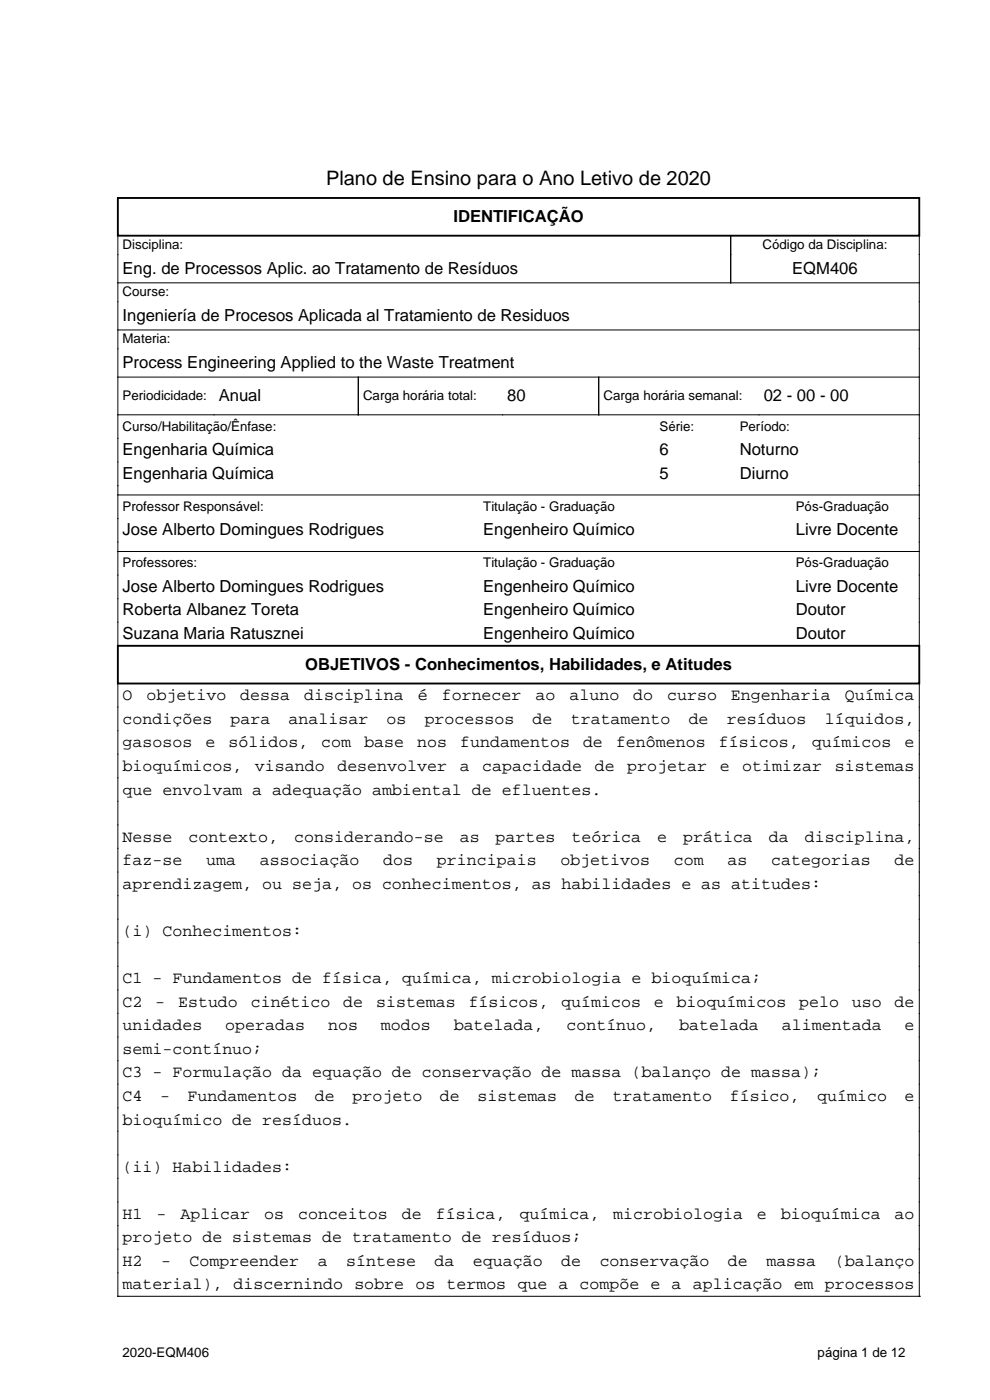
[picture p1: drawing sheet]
<svg xmlns="http://www.w3.org/2000/svg" width="210mm" height="297mm" viewBox="0 0 210 297" stroke-linecap="round" stroke-linejoin="round" font-family="sans-serif">
<defs><g id="words">
<text font-size="4.2" x="69.2" y="39.3">Plano de Ensino para o Ano Letivo de 2020</text>
<g font-size="3.5">
<text x="96.2" y="47.1">IDENTIFICAÇÃO</text>
<text x="26" y="58.1">Eng. de Processos Aplic. ao Tratamento de Resíduos</text>
<text x="168" y="58.1">EQM406</text>
<text x="26" y="68.1">Ingeniería de Procesos Aplicada al Tratamiento de Residuos</text>
<text x="26" y="78.1">Process Engineering Applied to the Waste Treatment</text>
<text x="46.4" y="85.1">Anual</text>
<text x="107.6" y="85.1">80</text>
<text x="162" y="85.1">02 - 00 - 00</text>
<text x="26" y="96.6">Engenharia Química</text>
<text x="26" y="101.6">Engenharia Química</text>
<text x="139.9" y="96.6">6</text>
<text x="139.9" y="101.6">5</text>
<text x="156.9" y="96.6">Noturno</text>
<text x="156.9" y="101.6">Diurno</text>
<text x="26" y="113.6">Jose Alberto Domingues Rodrigues</text>
<text x="102.5" y="113.6">Engenheiro Químico</text>
<text x="168.8" y="113.6">Livre Docente</text>
<text x="26" y="125.6">Jose Alberto Domingues Rodrigues</text>
<text x="102.5" y="125.6">Engenheiro Químico</text>
<text x="168.8" y="125.6">Livre Docente</text>
<text x="26" y="130.6">Roberta Albanez Toreta</text>
<text x="102.5" y="130.6">Engenheiro Químico</text>
<text x="168.8" y="130.6">Doutor</text>
<text x="26" y="135.6">Suzana Maria Ratusznei</text>
<text x="102.5" y="135.6">Engenheiro Químico</text>
<text x="168.8" y="135.6">Doutor</text>
<text x="64.7" y="142.1">OBJETIVOS - Conhecimentos, Habilidades, e Atitudes</text>
<text x="26" y="148.6">O</text>
<text x="31.1" y="148.6">objetivo</text>
<text x="51" y="148.6">dessa</text>
<text x="64.5" y="148.6">disciplina</text>
<text x="88.6" y="148.6">é</text>
<text x="93.7" y="148.6">fornecer</text>
<text x="113.6" y="148.6">ao</text>
<text x="120.8" y="148.6">aluno</text>
<text x="134.3" y="148.6">do</text>
<text x="141.5" y="148.6">curso</text>
<text x="155.1" y="148.6">Engenharia</text>
<text x="179.2" y="148.6">Química</text>
<text x="26" y="153.6">condições</text>
<text x="48.9" y="153.6">para</text>
<text x="61.2" y="153.6">analisar</text>
<text x="82" y="153.6">os</text>
<text x="90.1" y="153.6">processos</text>
<text x="113" y="153.6">de</text>
<text x="121.1" y="153.6">tratamento</text>
<text x="146.1" y="153.6">de</text>
<text x="154.2" y="153.6">resíduos</text>
<text x="174.9" y="153.6">líquidos,</text>
<text x="26" y="158.6">gasosos</text>
<text x="43.6" y="158.6">e</text>
<text x="48.5" y="158.6">sólidos,</text>
<text x="68.2" y="158.6">com</text>
<text x="77.3" y="158.6">base</text>
<text x="88.5" y="158.6">nos</text>
<text x="97.6" y="158.6">fundamentos</text>
<text x="123.7" y="158.6">de</text>
<text x="130.7" y="158.6">fenômenos</text>
<text x="152.5" y="158.6">físicos,</text>
<text x="172.2" y="158.6">químicos</text>
<text x="191.9" y="158.6">e</text>
<text x="26" y="163.6">bioquímicos,</text>
<text x="54.1" y="163.6">visando</text>
<text x="71.6" y="163.6">desenvolver</text>
<text x="97.5" y="163.6">a</text>
<text x="102.3" y="163.6">capacidade</text>
<text x="126.2" y="163.6">de</text>
<text x="133.1" y="163.6">projetar</text>
<text x="152.7" y="163.6">e</text>
<text x="157.5" y="163.6">otimizar</text>
<text x="177.1" y="163.6">sistemas</text>
<text x="26" y="168.6">que envolvam a adequação ambiental de efluentes.</text>
<text x="26" y="178.6">Nesse</text>
<text x="40" y="178.6">contexto,</text>
<text x="62.4" y="178.6">considerando-se</text>
<text x="97.5" y="178.6">as</text>
<text x="105.1" y="178.6">partes</text>
<text x="121.2" y="178.6">teórica</text>
<text x="139.4" y="178.6">e</text>
<text x="144.9" y="178.6">prática</text>
<text x="163.1" y="178.6">da</text>
<text x="170.7" y="178.6">disciplina,</text>
<text x="26" y="183.6">faz-se</text>
<text x="43.7" y="183.6">uma</text>
<text x="55.1" y="183.6">associação</text>
<text x="81.3" y="183.6">dos</text>
<text x="92.7" y="183.6">principais</text>
<text x="118.9" y="183.6">objetivos</text>
<text x="142.9" y="183.6">com</text>
<text x="154.3" y="183.6">as</text>
<text x="163.6" y="183.6">categorias</text>
<text x="189.8" y="183.6">de</text>
<text x="26" y="188.6">aprendizagem, ou seja, os conhecimentos, as habilidades e as atitudes:</text>
<text x="26" y="198.6">(i) Conhecimentos:</text>
<text x="26" y="208.6">C1 - Fundamentos de física, química, microbiologia e bioquímica;</text>
<text x="26" y="213.6">C2</text>
<text x="32.9" y="213.6">-</text>
<text x="37.8" y="213.6">Estudo</text>
<text x="53.2" y="213.6">cinético</text>
<text x="72.8" y="213.6">de</text>
<text x="79.8" y="213.6">sistemas</text>
<text x="99.4" y="213.6">físicos,</text>
<text x="119.1" y="213.6">químicos</text>
<text x="138.7" y="213.6">e</text>
<text x="143.5" y="213.6">bioquímicos</text>
<text x="169.5" y="213.6">pelo</text>
<text x="180.7" y="213.6">uso</text>
<text x="189.8" y="213.6">de</text>
<text x="26" y="218.6">unidades</text>
<text x="47.8" y="218.6">operadas</text>
<text x="69.6" y="218.6">nos</text>
<text x="80.8" y="218.6">modos</text>
<text x="96.2" y="218.6">batelada,</text>
<text x="120.2" y="218.6">contínuo,</text>
<text x="144.1" y="218.6">batelada</text>
<text x="165.9" y="218.6">alimentada</text>
<text x="191.9" y="218.6">e</text>
<text x="26" y="223.6">semi-contínuo;</text>
<text x="26" y="228.6">C3 - Formulação da equação de conservação de massa (balanço de massa);</text>
<text x="26" y="233.6">C4</text>
<text x="34" y="233.6">-</text>
<text x="39.8" y="233.6">Fundamentos</text>
<text x="66.8" y="233.6">de</text>
<text x="74.8" y="233.6">projeto</text>
<text x="93.3" y="233.6">de</text>
<text x="101.3" y="233.6">sistemas</text>
<text x="121.9" y="233.6">de</text>
<text x="129.9" y="233.6">tratamento</text>
<text x="154.8" y="233.6">físico,</text>
<text x="173.3" y="233.6">químico</text>
<text x="191.9" y="233.6">e</text>
<text x="26" y="238.6">bioquímico de resíduos.</text>
<text x="26" y="248.6">(ii) Habilidades:</text>
<text x="26" y="258.6">H1</text>
<text x="26" y="263.6">projeto de sistemas de tratamento de resíduos;</text>
<text x="33.2" y="258.6">-</text>
<text x="38.3" y="258.6">Aplicar</text>
<text x="56" y="258.6">os</text>
<text x="63.2" y="258.6">conceitos</text>
<text x="85.2" y="258.6">de</text>
<text x="92.4" y="258.6">física,</text>
<text x="110.2" y="258.6">química,</text>
<text x="130.1" y="258.6">microbiologia</text>
<text x="160.6" y="258.6">e</text>
<text x="165.6" y="258.6">bioquímica</text>
<text x="189.8" y="258.6">ao</text>
<text x="26" y="268.6">H2</text>
<text x="34.2" y="268.6">-</text>
<text x="40.2" y="268.6">Compreender</text>
<text x="67.4" y="268.6">a</text>
<text x="73.4" y="268.6">síntese</text>
<text x="92.2" y="268.6">da</text>
<text x="100.3" y="268.6">equação</text>
<text x="119.1" y="268.6">de</text>
<text x="127.2" y="268.6">conservação</text>
<text x="154.4" y="268.6">de</text>
<text x="162.6" y="268.6">massa</text>
<text x="177.1" y="268.6">(balanço</text>
<text x="26" y="273.6">material), discernindo sobre os termos que a compõe e a aplicação em processos</text>
</g>
<g font-size="2.8">
<text x="26" y="52.8">Disciplina:</text>
<text x="161.7" y="52.8">Código da Disciplina:</text>
<text x="26" y="62.8">Course:</text>
<text x="26" y="72.8">Materia:</text>
<text x="26" y="84.8">Periodicidade:</text>
<text x="77" y="84.8">Carga horária total:</text>
<text x="128" y="84.8">Carga horária semanal:</text>
<text x="26" y="91.3">Curso/Habilitação/Ênfase:</text>
<text x="139.9" y="91.3">Série:</text>
<text x="156.9" y="91.3">Período:</text>
<text x="26" y="108.3">Professor Responsável:</text>
<text x="102.5" y="108.3">Titulação - Graduação</text>
<text x="168.8" y="108.3">Pós-Graduação</text>
<text x="26" y="120.3">Professores:</text>
<text x="102.5" y="120.3">Titulação - Graduação</text>
<text x="168.8" y="120.3">Pós-Graduação</text>
<text x="26" y="287.8">2020-EQM406</text>
<text x="173.4" y="287.8">página 1 de 12</text>
</g>
</g></defs>
<path d="M25 42h170v8h-170zM25 137h170v8h-170z" fill="none" stroke="#000" stroke-width=".4"/>
<g fill="none" stroke="#000" stroke-width=".21">
<path d="M25 50v87M155 50v10M195 50v87M25 60h170M25 70h170M25 80h170M76 80v8M127 80v8M25 88h170M25 105h170M25 117h170M25 145v130"/>
<path d="M195 145v130M25 275h.1M25 275h170M195 275h.1"/>
</g>
<use href="#words"/>
</svg>
